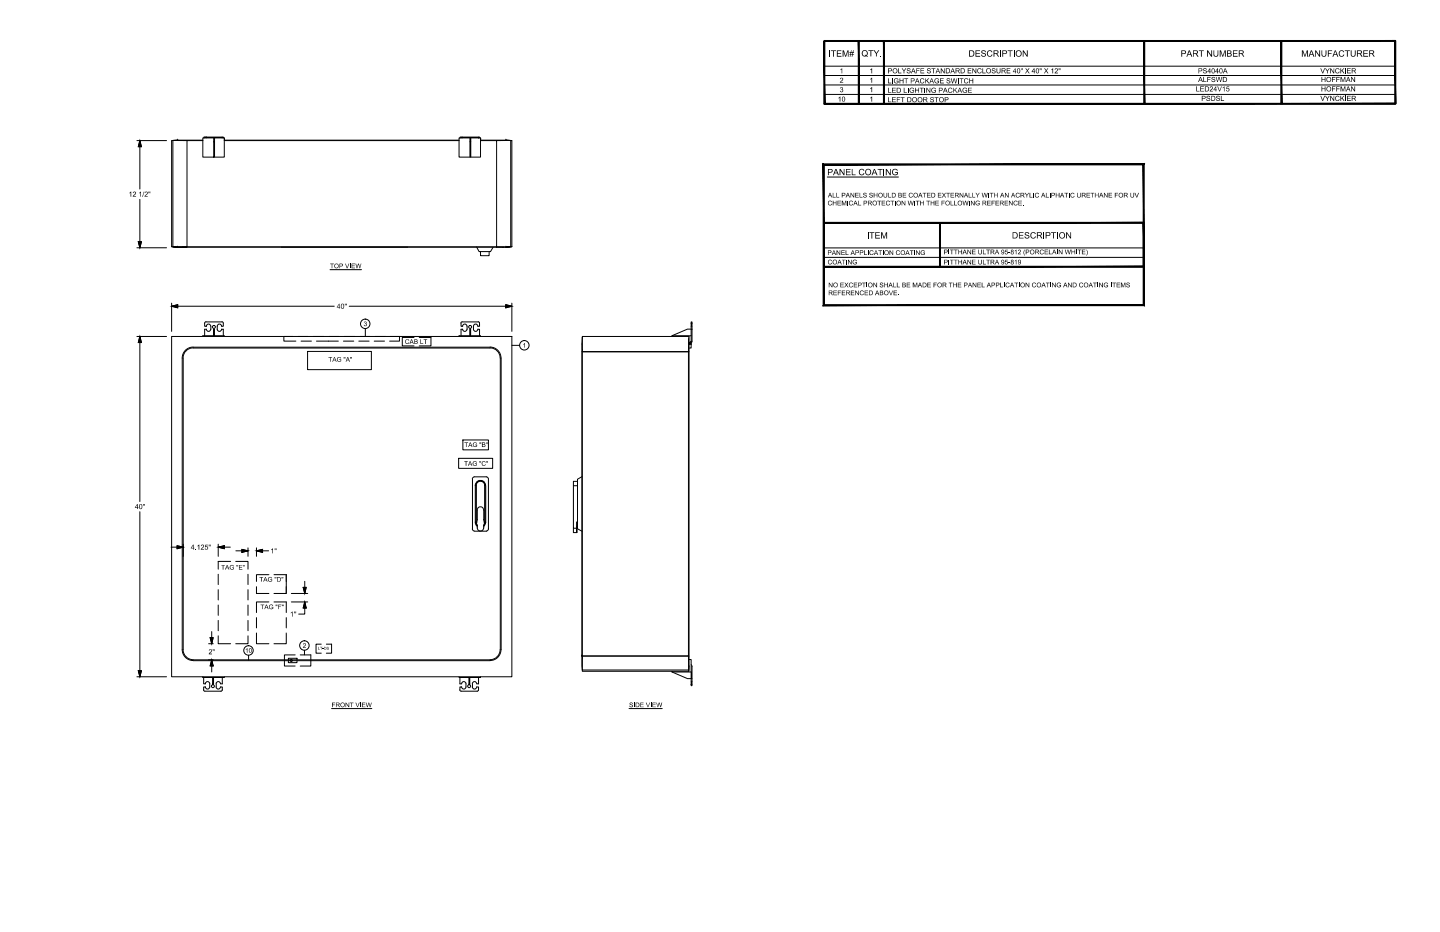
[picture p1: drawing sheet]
<svg xmlns="http://www.w3.org/2000/svg" width="432mm" height="279mm" viewBox="0 0 432 279" stroke-linecap="round" stroke-linejoin="round" font-family="sans-serif">
<g fill="none" stroke="#000" stroke-width=".3">
<path d="M247.2 12.3h86.5M247.2 19.8h171.2M247.2 22.6h171.2M247.2 25.5h171.2M247.2 28.3h171.2M41 42.1h8.9M41.9 42.1l.5 1.9h-.9zM41.9 42.1v14.6M41.9 59.8v14.5M51.8 42.1h-.3M52 42.1v31.9M53.3 42l-1.8 .1v31.9l1.8 .1"/>
<path d="M53.3 42h.1M60.8 42.1h-4.7v31.9h-4.1l99.8 .1M60.8 42l-8.8 .1h4.1M61.4 41.1h-.3v.2M61.4 41.3h-.6v5.8h3.3M61.8 41.1h4.8v.2h-4.8zM61.8 41.1h-.4v.2h.4M64.1 42.4h.2v4.7h-.2zM64.1 41.3v1.1M64.3 41.3v1.1M66.6 41.1h.4v.2h-.4M67 41.3h.3v5.8h-3"/>
<path d="M67.3 41.3v.7M67.3 42.1h70.4M67.3 42h70.4M138.2 41.1h-.2v.2M138.2 41.3h-.5v5.8h3.2M138.6 41.1h-.4v.2h.4M140.9 41.3v1.1h.3v-1.1M140.9 42.4v4.7h.3v-4.7M143.5 41.1h.3v.2h-.3zM143.5 41.1h-4.9v.2h4.9M143.8 41.3h.3v5.8h-2.9M144.1 41.3v.7"/>
<path d="M144.1 42.1h4.8v31.9M144.1 42l8.9 .1h-4.1M151.7 42l1.8 .1v31.9l-1.8 .1M151.7 42h.1M153 42.1h.1v31.9h-.1M153.1 42.1h.4M248.1 53.1h21.3M41 74.3h8.9M41.5 72.5h.9l-.5 1.8zM51.5 73.9l.3 .1M53.3 74.1h.1M56.1 74h96.9l-1.3 .1"/>
<path d="M84.4 74.1h37.8M142.9 74.1l.8 1.3h3.4l.8-1.3M144.1 75.4v1.3h2.6v-1.3M148.9 74.1h2.3M148.9 74.1h.1M151.7 74.1h.1M153.5 73.9l-.4 .1M247 74.3h95.9M247 66.8h95.9M247 77.2h95.9M51.5 91.8l1.8-.5v1zM51.5 90.9v8.4"/>
<path d="M51.5 91.8h48.7M61.9 97.8a.66 .66 0 0 1 .6-.7 .66 .66 0 0 1 .7 .7v.9M61.9 98.7a.66 .66 0 0 0 .6 .6 .66 .66 0 0 0 .7-.6M61.9 97.8h-.5v-1.1l.4-.2h5l.2 1.3h-.6a.66 .66 0 0 0-.6-.7 .66 .66 0 0 0-.7 .7v.9M61.9 98.7h-.5v2M65.1 98.7a.66 .66 0 0 0 .7 .6 .66 .66 0 0 0 .6-.6M66.4 98.7h.6v2M99 80.8h9.4M104.7 91.8h48.8M109.5 98.5v2.4M138.7 97.8a.66 .66 0 0 1 .7-.7 .66 .66 0 0 1 .6 .7l.1 .9M138.7 98.7a.66 .66 0 0 0 .7 .6 .66 .66 0 0 0 .6-.6"/>
<path d="M138.8 97.8h-.6l.1-1.1 .3-.2h5l.2 1.3h-.5a.66 .66 0 0 0-.7-.7 .66 .66 0 0 0-.6 .7v.9M138.8 98.7h-.6v2M142 98.7a.66 .66 0 0 0 .6 .6 .66 .66 0 0 0 .7-.6M143.3 98.7h.5v2M151.7 91.3l1.8 .5-1.8 .5zM153.5 90.9v8.4M207.2 96.9v.9h.3v-.9M207.2 96.9v-.4h.3v.4M207.2 98.7h-1.1l-4.6 2M207.2 97.8v.9M207.2 96.9h.3M207.5 98.7h-.3v2"/>
<path d="M207.5 97.8v4.5M41 100.9h8.9M41.9 100.9l.5 1.8h-.9zM41.9 100.9v49.5M51.5 100.9h102v102h-102zM54.9 107.3v87.5M57.9 104.3a3 3 0 0 0-3 3M57.9 104.3h89.1M60.8 100.9v-.2h6.4v.2M64 100.7v-2h.3v2M87.8 100.9h-2.7v1.4h3.6M89.4 100.9h3"/>
<path d="M90.3 102.3h3.1M92.2 105.4h19.2v5.4h-19.2zM94 100.9h3.1M94.9 102.3h6.6M98.6 100.9h3.1M103 102.3h3.1M103.2 100.9h3.1M107.6 102.3h3.1M107.9 100.9h3M112.2 102.3h3.1M112.5 100.9h3.1M117.1 100.9h2.7v1.4h-3"/>
<path d="M124.1 101.2h-3.5v2.5h3.5M125.7 101.2h3.5v2.5h-3.5M140.9 100.7v-2h.2v2M141.1 100.7h-3.4v.2M141.1 100.7h2.9v.2M146.9 104.3a3.1 3.1 0 0 1 3.1 3v87.4a3 3 0 0 1-3.1 3.1M150.2 107.3a3.2 3.2 0 0 0-3.2-3.2l-89.1-.1a3.3 3.3 0 0 0-3.3 3.3v87.5a3.3 3.3 0 0 0 3.3 3.2l89.1 .1a3.4 3.4 0 0 0 3.2-3.4M150.3 107.3v87.5M153.5 103.5h2.3M174.5 105.4l.1-4.2 .1 4.2M174.6 105.4h31.8v91.3h-31.8zM174.6 105.4v91.3"/>
<path d="M174.6 101.2v-.3h32v4.5M174.7 105.5h31.7M206.5 101.2v99.7h-31.9l-.1-4.2M206.6 103.2h.6M206.9 102.9h-.3h.6v.3M207.2 102.3l-.3 .4M207.2 103.2v1.1h-.6M207.2 100.7h-5.7v.2M207.2 102.3l-.6 .4M207.2 100.7v1.6M207.2 102.8v.1M207.5 102.3l-.2 .4-.5 .2"/>
<path d="M137.5 137.4h10.2v3h-10.2zM138.8 131.9h7.7v3h-7.7zM41.9 153.4v49.5M141.6 158.5l.2 .5 .5 .2h3.6M141.6 143.6l.2-.5 .5-.2h3.5l.6 .4 .1 15.2-.2 .5-.5 .2M141.7 143.6v15M142.5 145.5a1.55 1.55 0 0 1 1.6-1.5 1.55 1.55 0 0 1 1.5 1.6M142.5 145.4v11.2M142.5 156.5l.2 .7 .4 .6M142.7 156.5l.4 1.1M142.7 145.6v11.1M142.8 156.5l.1 .6"/>
<path d="M142.8 156.8v-11.3a1.29 1.29 0 0 1 1.3-1.2 1.29 1.29 0 0 1 1.3 1.2v11.3M143.1 153v2.9l-.2 1.1 .2 .4v.9M143.1 158.2a.95 .95 0 0 0 1 1 .95 .95 0 0 0 .9-1M143.1 153a.95 .95 0 0 1 1-1.1 .95 .95 0 0 1 .9 1.1M145 155.7l.3 1.3M145.1 153v2.7M145.1 157.5v.8M145.2 157l-.2 .5M145.4 156.5l-.1 .5M145.4 156.4v.7l-.4 .5M145.4 145.5a1.38 1.38 0 0 0-1.3-1.3 1.38 1.38 0 0 0-1.4 1.3M145.4 145.5v11.2"/>
<path d="M145.6 156.6l-.1 .7-.5 .5M145.7 145.6v11.1M171.9 158.4v1.3h1.1M171.9 145.6h1.3M173 158.4v1.3zM173 156.5v1.9M173 157.8h.2M173 156.5h.2M173.2 144.3h-1.3v14.1h1.1v-1.9M174.5 142.9l-1.3 .8v14.8l1.3 .7M51.3 164h3.6M53.1 163.6l1.8 .4-1.8 .5z"/>
<path d="M65.4 164l1.9-.4v.9zM65.4 163.1v3.7M65.4 172.2v3M65.4 176.8v3.1M65.4 164h3.7M69.2 168.3h-3.8v2.3M70.7 168.3h3.7v2.3M70.7 165.1h3.7M72.5 164.7l1.9 .4-1.9 .5zM74.4 164.2v2.6M74.4 172.2v3M74.4 176.8v3.1"/>
<path d="M76.9 175.9v2h3.7M76.9 165.1l1.8-.4v.9zM76.9 164.2v2.6M76.9 165.1h3.6M80.6 172.3h-3.7v2M82.2 172.3h3.6v5.6M85.8 175.9v2h-3.6M87.4 177.9h4.9M90.9 176.1h.9l-.4 1.8zM91.4 174.3v3.6M54.9 194.7a3 3 0 0 0 3 3.1M57.9 197.8h89.1"/>
<path d="M62.6 193h1.4M63 191.2h.9l-.4 1.8zM63.5 197.8l.4 1.8h-.9zM63.5 189.3v3.7M63.5 197.8v3.7M65.4 190.6v2.4h3.8M65.4 181.4v3.1M65.4 186v3.1M74.4 190.6v2.4h-3.7M74.4 181.4v3.1M74.4 186v3.1M74.5 196.5v1.3"/>
<path d="M76.9 189.8v3.2h3.7M76.9 185.2v3M80.6 180.5h-3.7v3.1M82.2 180.5h3.6v3.1M85.8 189.8v3.2h-3.6M85.8 185.2v3M86.5 197.3h2.6v1.4h-2.6zM87.1 197.8h.5v.4h-.5zM87.4 180.5h4.9M88.5 196.3h-3.2v3.4h3.2M90 196.3h3.2v3.4h-3.2M91.3 194.9v1.4"/>
<path d="M91.4 180.5v3.6h-1.8M91.4 180.5l.4 1.8h-.9zM96.3 193.1h-1.5v2.7h1.5M97.9 193.1h1.5v2.7h-1.5M174.5 196.7h.1M174.7 196.7l-.1 4.5h31.8l.2-4.5M174.7 196.6h31.7M206.6 199.6v1.6h-.2M206.6 197.7h.6v3.8M207.2 199.3l.3 .5v3.6h-.3v-1.9M41 202.9h8.9M41.5 201.1h.9l-.5 1.8z"/>
<path d="M60.8 202.9v.2h2.9M61 206.8l.4 .4M61.1 203.1v1.9h.5M61.6 205.9h-.5v.9M62.9 205v.9a.66 .66 0 0 1-.7 .7 .66 .66 0 0 1-.6-.7M62.9 205a.66 .66 0 0 0-.7-.7 .66 .66 0 0 0-.6 .7M63.7 203.1h.3v2h-.3zM64.8 205.9a.66 .66 0 0 0 .7 .7 .66 .66 0 0 0 .6-.7h.6l-.2 1.3h-5M64.8 205v.9M66.1 205a.66 .66 0 0 0-.6-.7 .66 .66 0 0 0-.7 .7M66.7 203.1v1.9h-.5M67.3 202.9v.2h-3.3"/>
<path d="M99.4 212.4h12.1M137.7 202.9v.2h2.9M137.9 206.8l.4 .4M137.9 203.1v1.9h.6M138.5 205.9h-.6v.9M139.7 205v.9a.66 .66 0 0 1-.6 .7 .66 .66 0 0 1-.7-.7M139.7 205a.66 .66 0 0 0-.6-.7 .66 .66 0 0 0-.7 .7M140.6 203.1h.3v2h-.3zM141.6 205.9a.68 .68 0 0 0 .7 .7 .68 .68 0 0 0 .7-.7h.5l-.1 1.1-.3 .2h-4.8M141.7 205v.9M142.9 205a.66 .66 0 0 0-.6-.7 .66 .66 0 0 0-.7 .7M143.5 203.1v1.9h-.5"/>
<path d="M144.1 202.9v.2h-3.2M188.6 212.4h10M201.5 201.2v.3h5.7M201.5 201.5l4.6 1.9h1.1M207.2 205.2h.3v.4h-.3zM207.2 205.2v-.9h.3v.9M207.2 203.4v.9M207.5 203.4v.9"/>
<circle cx="64.1" cy="98" r=".44"/>
<circle cx="109.5" cy="97.1" r="1.42"/>
<circle cx="141" cy="98" r=".44"/>
<circle cx="157.2" cy="103.5" r="1.42"/>
<circle cx="74.5" cy="195" r="1.42"/>
<circle cx="91.3" cy="193.5" r="1.42"/>
<circle cx="63.8" cy="205.7" r=".44"/>
<circle cx="140.7" cy="205.7" r=".44"/>
</g>
<g fill="#000">
<path d="M248.6 15.1h.3v1.9h-.3zM249.2 15.1h1.5v.2h-.7v1.7h-.2v-1.7h-.6zM250.9 15.1h1.4v.2h-1.1v.6h1v.2h-1v.6h1.1v.3h-1.4zM252.7 15.1h.4l.5 1.6 .5-1.6h.4v1.9h-.3v-1.6l-.5 1.6h-.3l-.5-1.6v1.6h-.2zM260.4 15.1h1.5v.2h-.6v1.6h-.3v-1.6h-.6zM261.9 15.1h.3l.6 .8 .6-.8h.3l-.8 1v.8h-.2v-.8zM263.9 16.7h.3v.2h-.3zM292.5 15.1h1.4v.2h-1.1v.6h1v.2h-1v.6h1.1v.3h-1.4zM294.3 15.4l.5-.3 .8 .3v.2l-.6-.3-.5 .2 .1 .3 1 .4-.1 .7-.8 .1-.4-.3-.1-.3 .6 .4 .6-.2v-.3l-1.1-.5zM296.1 15.4l.6-.3 .8 .3 .1 .2-.3 .1-.3-.4h-.4l-.4 .6v.5l.4 .4h.4l.4-.5 .2 .1-.2 .4-.8 .2-.5-.3-.2-.5zM299.9 15.1h.2v1.9h-.2zM302.2 15.1h1.4v.2h-.6v1.7h-.2v-1.7h-.6z"/>
<path d="M303.9 15.1h.3v1.9h-.3zM306.7 15.1h.2l1 1.5v-1.5h.3v1.9h-.3l-1-1.5v1.5h-.2zM359.5 15.1h1.5v.2h-.6v1.7h-.3v-1.7h-.6zM361.9 15.1h.3l1 1.5v-1.5h.3v1.9h-.3l-1-1.5v1.5h-.3zM363.9 15.1h.2v1.4l.3 .3 .6-.2 .1-1.5h.2v1.4l-.3 .5h-.7l-.3-.3zM365.7 15.1h.4l.5 1.6 .6-1.6h.4v1.9h-.3v-1.6l-.5 1.6h-.2l-.6-1.6v1.6h-.3zM369.7 15.1h1.4v.2h-1.2v.6h1.1v.2h-1.1v.6h1.2v.3h-1.4zM390.4 15.1h.4l.5 1.6 .6-1.6h.3v1.9h-.2v-1.6l-.6 1.6h-.2l-.6-1.6v1.6h-.2zM394.4 15.1h.2l1 1.5v-1.5h.2v1.9h-.2l-1-1.5v1.5h-.2zM396.3 15.1h.2v1.4l.3 .3 .6-.2 .1-1.5h.2v1.5l-.2 .3-.8 .1-.3-.3zM398.2 15.1h1.2v.2h-1v.6h.9v.2h-.9v.9h-.2zM401.6 15.4l.6-.3 .8 .3 .1 .2-.3 .1-.3-.4h-.4l-.4 .6v.5l.4 .4h.4l.3-.5 .3 .1-.2 .4-.9 .2-.4-.3-.2-.5z"/>
<path d="M403.3 15.1h1.5v.2h-.7v1.7h-.2v-1.7h-.6zM405 15.1h.3v1.4l.3 .3 .6-.2 .1-1.5h.2v1.2l-.3 .6-.7 .1-.4-.3zM408.8 15.1h1.4v.2h-1.1v.6h1v.2h-1v.6h1.1v.3h-1.4zM252 26.2l.4-.1 .4 .3-.2 .4 .2 .5-.2 .3h-.5l-.2-.3 .1-.1 .5 .3 .2-.3-.2-.3h-.2l.3-.3-.1-.2-.2-.1-.4 .2zM251.4 29.3l.6-.4v1.6h-.2v-1.2l-.3 .2zM252 20.9l.5-.4v1.5h-.1v-1.2l-.4 .2zM252 23.4l.5-.1 .3 .2v.4l-.7 .7h.7v.2h-1l.8-1-.1-.4-.6 .3zM260.9 20.9l.6-.4v1.5h-.2v-1.2l-.3 .2zM260.9 23.7l.6-.4v1.5h-.2v-1.1l-.3 .2zM260.9 26.5l.6-.4v1.5h-.2v-1.2l-.3 .3zM260.9 29.3l.6-.4v1.6h-.2v-1.2l-.3 .2zM266.3 23.5h.2v1.3h.8v.2h-1z"/>
<path d="M266.3 26.3h.2v1.3h.8v.2h-1zM266.3 29.2h.2v1.3h.8v.1h-1zM267.5 26.3h1.1v.2h-.9v.5h.8v.1h-.8v.5h.9v.2h-1.1zM267.5 29.2h1.1v.1h-.9v.5h.8v.2h-.8v.5h.9v.1h-1.1zM267.5 23.5h.2v1.5h-.2zM268.3 23.6l.6-.2 .4 .3 .1 .2h-.2l-.2-.2h-.5l-.2 .8 .2 .3h.4l.3-.1v-.3h-.4v-.2h.6v.6l-.8 .2-.4-.2-.2-.8zM268.9 29.2h1v.1h-.8v.5h.7v.2h-.7v.6h-.2zM269.4 20.5h.2v1.3h.7v.2h-.9zM269.7 23.5h.2v.6h.8v-.6h.2v1.5h-.2v-.7h-.8v.7h-.2zM270.1 29.2h1.2v.1h-.5v1.3h-.2v-1.3h-.5zM270.4 20.5h.2l.5 .7 .4-.7h.3l-.6 .8v.7h-.2v-.7zM271 26.3h.2v1.3h.7v.2h-.9z"/>
<path d="M271.1 23.5h1.2v.2h-.5v1.3h-.2v-1.3h-.5zM272 20.6l.4-.2 .6 .2v.3l-.5-.3-.4 .2 .9 .6v.5l-.7 .1-.3-.2-.1-.3 .5 .3 .5-.1-.1-.3-.8-.3zM272.2 26.3h.2v1.5h-.2zM272.9 26.5l.4-.2 .6 .1 .2 .3-.5-.3-.5 .1-.2 .7 .2 .3 .5 .2 .3-.2v-.3h-.4v-.2h.6v.6l-.4 .2-.7-.1-.3-.5zM274.4 26.3h.2v.6h.8v-.6h.2v1.5h-.2v-.7h-.8v.7h-.2zM274.8 20.5h1v.1h-.9v.5h.8v.2h-.8v.7h-.1zM276 20.5h1.1v.1h-.9v.5h.9v.2h-.9v.5h.9v.2h-1.1zM275.8 26.3h1.2v.2h-.5v1.3h-.2v-1.3h-.5zM276 23.7l.5-.3 .6 .3 .1 .2-.7-.3-.4 .4v.5l.3 .3 .8-.3-.3 .4-.6 .1-.3-.3zM277.2 26.3h.2v1.5h-.2zM277.4 23.5h.2v.7l.8-.7h.3l-.7 .6 .7 .9h-.3l-.5-.8-.5 .8zM277.8 26.3h.2l.8 1.2v-1.2h.2v1.5h-.2l-.8-1.2v1.2h-.2z"/>
<path d="M278.1 20.6l.6-.2 .3 .2 .1 .3-.6-.3-.3 .2 .1 .2 .8 .3-.1 .6-.7 .1-.3-.3-.1-.2 .6 .3 .5-.2-1-.6zM279 29.3l.7-.2 .3 .2v.3l-.4-.3-.5 .1 .1 .3 .8 .3 .1 .3-.3 .3h-.6l-.3-.2v-.2l.2-.1 .2 .4 .6-.2-.1-.3-.8-.3zM279.3 20.5h1.2v.1h-.5v1.4h-.2v-1.4h-.5zM279.4 26.6l.5-.3 .5 .1 .2 .3-.8-.2-.3 .2v.6l.6 .4 .3-.2v-.3h-.4v-.2h.7v.6l-.5 .2-.6-.1-.3-.4zM280.2 29.2h1.2v.1h-.4v1.3h-.3v-1.3h-.5zM280.4 23.6l.6-.2 .5 .3v.2h-.1l-.2-.2h-.6l-.2 .7 .2 .4h.5l.3-.1v-.3h-.4v-.2h.6l-.1 .6-.8 .2-.3-.2-.2-.8zM281.9 23.5h1.1v.2h-.9v.4h.8v.2h-.8v.5h.9v.2h-1.1zM282.1 20.5h.2l.8 1.2v-1.2h.2v1.5h-.2l-.8-1.2v1.2h-.2zM283.9 23.7l.4-.3 .6 .3v.2l-.3-.2-.6 .1 .1 .2 .9 .4-.2 .6-.9-.2-.1-.3 .5 .3 .5-.1-.1-.3-.7-.2zM284.4 26.6l.4-.3 .7 .2 .1 .2-.2 .1-.3-.4-.4 .1-.2 .5 .1 .5 .2 .2 .8-.4-.2 .4-.6 .1-.4-.3zM285.1 23.5h.3l.2 1.3 .4-1.3h.2l.3 1.3 .4-1.3h.1l-.3 1.5h-.2l-.4-1.3-.4 1.3h-.2zM285.9 26.3h.1v.7l1-.7-.6 .6 .7 .9h-.3l-.5-.8-.4 .8z"/>
<path d="M287.3 23.5h.2v1.5h-.2zM287.7 23.5h1.2v.2h-.5v1.3h-.2v-1.3h-.5zM288.7 26.6l.5-.3 .6 .1 .2 .3-.9-.2-.3 .3v.5l.7 .4 .3-.2v-.3h-.4v-.2h.6v.6l-.5 .2-.6-.1-.3-.4zM290.2 20.5h1.1v.1h-.9v.5h.8v.2h-.8v.5h.9v.2h-1.1zM289.2 23.7l.5-.3 .6 .3 .1 .2-.7-.3-.4 .3v.6l.3 .3 .8-.3-.3 .4-.6 .1-.3-.3zM290.3 26.3h1.1v.2h-.9v.5h.8v.1h-.8v.5h.9v.2h-1.1zM290.6 23.5h.3v.6h.7v-.6h.2v1.5h-.2v-.7h-.7v.7h-.3zM291.6 20.5h.2l.8 1.2v-1.2h.2v1.5h-.2l-.9-1.2v1.2h-.1zM293.2 20.6l.5-.2 .5 .2 .1 .3h-.1l-.3-.3h-.4l-.3 .5 .1 .4 .3 .3 .8-.3-.3 .4-.6 .1-.3-.2-.2-.7zM294.6 20.5h.2v1.3h.8v.2h-1zM297.5 20.6l.3-.2 .6 .2 .1 .3-.5-.3-.4 .2v.2l.9 .4-.1 .5-.6 .1-.3-.2-.2-.3 .5 .3 .6-.1-.1-.3-.9-.4zM298.8 20.5h.2v1.1l.3 .2 .4-.1 .1-1.2h.2l-.1 1.4-.7 .1-.3-.2z"/>
<path d="M301.9 20.5h1.1v.1h-.9v.5h.8v.2h-.8v.5h.9v.2h-1.1zM307.5 20.5l.5 .5 .5-.5h.2l-.5 .7 .6 .8h-.3l-.5-.7-.4 .7h-.2l.6-.8zM313.1 20.5h.2l.4 .5 .7-.5-.6 .7 .6 .8h-.3l-.4-.7-.7 .7 .6-.8zM315.2 20.9l.6-.4v1.5h-.2v-1.2l-.3 .2zM316.3 20.6l.3-.1 .5 .1 .1 .5-.7 .7h.7v.2h-1l.8-1v-.3l-.4-.1-.1 .3h-.2zM358.7 25.9h.2v1.3h.8v.2h-1zM359.9 25.9h1.1v.2h-.9v.4h.9v.2h-.9v.5h.9v.2h-1.1zM360.8 20.7l.4-.3 .6 .2 .1 .3-.4-.3-.5 .2v.2l.9 .4-.2 .6-.9-.2-.1-.3 .5 .3 .5-.1-.1-.3-.8-.3zM360.8 23.1h.2v1.3h.8v.2h-1zM361.9 28.9l.7-.2 .3 .5-.5-.3a.24 .24 0 0 0-.4 .2 .24 .24 0 0 0 .3 .2l.6 .4v.3l-.3 .3-.8-.3-.1-.3 .5 .4 .5-.2-.9-.6zM362 23.1h1v.2h-.8v.4h.8v.2h-.8v.7h-.2zM363.4 23.2l.7-.1 .3 .3h-.9v.2l.9 .4v.4l-.4 .2-.5-.1-.3-.4 .7 .3a.31 .31 0 0 0 .3-.4 .31 .31 0 0 0-.5-.1l-.4-.2z"/>
<path d="M362.8 26.1l.3-.2 .6 .2v.5l-.7 .6h.7v.2h-1l.8-1-.1-.3h-.4v.3zM364.8 28.9l.7-.2 .3 .5-.5-.3a.24 .24 0 0 0-.4 .2 .24 .24 0 0 0 .3 .2l.6 .4v.3l-.3 .3-.8-.3-.1-.3 .5 .4 .6-.2-1-.6zM364.6 23.1h.2l.3 1.3 .3-1.3h.3l.3 1.3 .3-1.3h.2l-.4 1.5h-.2l-.4-1.3-.3 1.3h-.2zM365 25.9h.2l.5 1.3 .5-1.3h.2l-.6 1.5h-.2zM366.1 28.7h.2v1.3h.8v.3h-1zM366.6 26.3l.6-.4v1.5h-.2v-1.2l-.3 .2zM367.9 25.9h.7v.2h-.6l-.1 .4 .7 .1 .1 .5-.3 .3-.7-.2v-.2l.4 .3 .4-.2-.2-.5-.6 .1zM396.3 23.1h.2v.6h.7v-.6h.3v1.5h-.3v-.7h-.7v.7h-.2zM396.3 25.9h.2v.6h.7v-.6h.3v1.5h-.3v-.7h-.7v.7h-.2zM395.9 20.5h.2l.5 1.3 .5-1.3h.2l-.6 1.5h-.2zM395.9 28.7h.2l.5 1.4 .5-1.4h.2l-.6 1.6h-.2zM397.3 20.5h.3l.4 .7 .5-.7h.2l-.6 .9v.6h-.2v-.6z"/>
<path d="M397.3 28.7h.3l.4 .7 .5-.7h.2l-.6 .9v.7h-.2v-.7zM398.9 20.5h.2l.8 1.2v-1.2h.2v1.5h-.2l-.8-1.2v1.2h-.2zM398.9 28.7h.2l.8 1.2v-1.2h.2v1.6h-.2l-.8-1.2v1.2h-.2zM399.4 23.1h1.1v.2h-.8v.4h.6v.2h-.6v.7h-.3zM399.4 25.9h1.1v.2h-.8v.4h.6v.2h-.6v.7h-.3zM400.7 23.1h1v.2h-.8v.4h.7v.2h-.7v.7h-.2zM400.7 25.9h1v.2h-.8v.4h.7v.2h-.7v.7h-.2zM400.5 20.6l.6-.2 .5 .4-.1 .1-.5-.3-.4 .4v.5l.3 .3 .8-.3-.3 .5h-.6l-.3-.3zM400.5 28.9l.7-.2 .4 .3-.1 .2-.5-.3-.4 .3v.5l.3 .4 .8-.4-.3 .5-.6 .1-.4-.4zM401.9 20.5h.3v.7l.7-.7h.3l-.7 .6 .7 .9h-.3l-.5-.8-.2 .8h-.3zM401.9 28.7h.3v.8l.7-.8h.3l-.7 .6 .7 1h-.3l-.5-.8-.2 .8h-.3zM402 23.1h.3l.4 1.3 .5-1.3h.2v1.5h-.1v-1.3l-.5 1.3h-.2l-.4-1.3v1.3h-.2z"/>
<path d="M402 25.9h.3l.4 1.3 .5-1.3h.2v1.5h-.1v-1.3l-.5 1.3h-.2l-.4-1.3v1.3h-.2zM403.4 20.5h.2v1.5h-.2zM403.4 28.7h.2v1.6h-.2zM403.9 20.5h1.1v.1h-.9v.5h.8v.2h-.8v.5h1v.2h-1.2zM403.9 28.7h1.1v.2h-.9v.5h.8v.1h-.8v.5h1v.3h-1.2zM405.2 23.1h.2l.7 1.1v-1.1h.2v1.5h-.2l-.8-1.2v1.2h-.1zM405.2 25.9h.2l.7 1.2v-1.2h.2v1.5h-.2l-.8-1.2v1.2h-.1zM38.8 57.8l.6-.4v1.6h-.3v-1.2l-.3 .2zM39.9 57.6l.6-.2 .3 .2-.1 .6-.6 .6h.7v.2h-1l.8-1.1-.1-.3-.7 .3zM41.7 57.8l.6-.4v1.6h-.2v-1.2l-.3 .2zM43.1 57.4l-.3 1.6h-.1zM43.5 57.5l.8 .1-.1 .6-.6 .6h.7v.2h-1l.8-1.1-.1-.3-.6 .3z"/>
<path d="M249.7 57.8h.2v1.2h.7v.2h-.9zM250.8 57.8h.2v1.2h.7v.2h-.9zM251.7 50.7h.3l1 1.4v-1.4h.2v1.8h-.2l-1-1.5v1.5h-.3zM253.7 50.7h1.3v.2h-1.1v.5h1.1v.3h-1.1v.6h1.2v.2h-1.4zM255 57.8l1 1.1v-1.1h.1v1.4h-.2l-.7-1.1v1.1h-.2zM255.4 50.7h.2v1.6h1v.2h-1.2zM256.4 57.8h1.1v.2h-.8v.4h.7v.2h-.7v.4h.8v.2h-1.1zM257.8 57.8h.1v1.2h.7v.2h-.8zM258.9 57.9l.5-.1 .4 .2-.1 .2-.3-.3-.4 .2 .1 .2 .8 .3-.2 .6-.8-.2-.1-.3 .5 .4 .4-.1v-.3l-.8-.4zM257.8 50.9l.9-.3 .4 .3 .1 .3h-.3l-.1-.3-.6-.1-.4 .5v.7l.4 .3h.5l.2-.5 .3 .1-.3 .5-.6 .2-.6-.4-.2-.9zM260.7 58l.4-.2 .5 .2-.1 .2-.2-.3-.4 .2v.2l.8 .4-.1 .5-.5 .1-.4-.3-.1-.3 .5 .4 .5-.2-.1-.2-.8-.3zM262 57.8h.2v.6h.7v-.6h.2v1.4h-.2v-.7h-.7v.7h-.2z"/>
<path d="M263.2 50.7h1.5v.2h-.7v1.6h-.2v-1.6h-.6zM265 50.7h.2v1.8h-.2zM265.6 50.7h.3l1 1.4v-1.4h.2v1.8h-.2l-1-1.5v1.5h-.3zM265 57.8h.1v1l.3 .3 .4-.1v-1.2h.3v1l-.3 .4-.8-.1zM266.3 57.8h.2v1.2h.7v.2h-.9zM267.7 50.8l.5-.2 .8 .1 .2 .5-.6-.4-.6 .2-.3 .8 .3 .4 .7 .1 .3-.2v-.3h-.6v-.3h.8v.8l-.6 .3-.8-.2-.3-.6zM270.7 57.8h1v.2h-.8v.4h.8v.2h-.8v.4h.9v.2h-1.1zM272.6 58l.5-.2 .5 .2 .1 .2-.7-.3-.3 .4 .2 .7h.5l.1-.3 .2 .1-.2 .3-.4 .2-.5-.3zM276.7 57.8h1.1v.2h-.5v1.2h-.2v-1.2h-.4zM278 57.8h1v.2h-.8v.4h.8v.2h-.8v.4h.8v.2h-1zM281.2 57.8h1.1v.2h-.9v.4h.8v.2h-.8v.4h.9v.2h-1.1zM282.5 57.8l.5 .5 .7-.5-.5 .7 .5 .7h-.3l-.3-.6-.5 .6h-.2l.5-.7z"/>
<path d="M283.7 57.8h1.1v.2h-.4v1.2h-.2v-1.2h-.5zM285.1 57.8h1v.2h-.9v.4h.8v.2h-.8v.4h.9v.2h-1zM287.8 57.8l.9 1.1v-1.1h.2v1.4h-.2l-.8-1.1v1.1h-.1zM290.5 57.8h.1v1.2h.8v.2h-.9zM291.6 57.8h.1v1.2h.7v.2h-.8zM292.5 57.8h.2l.4 .7 .5-.7h.2l-.6 .8v.6h-.1v-.6zM294.4 57.8h.2l.2 1.2 .4-1.2h.2l.3 1.2 .3-1.2h.2l-.4 1.4h-.2l-.3-1.2-.4 1.2h-.1zM296.4 57.8h.2v1.4h-.2zM296.8 57.8h1.1v.2h-.5v1.2h-.1v-1.2h-.5zM298.1 57.8h.2v.6h.7v-.6h.2v1.4h-.2v-.7h-.7v.7h-.2zM301.4 57.8l.9 1.1v-1.1h.2v1.4h-.3l-.7-1.1v1.1h-.1zM304.7 58l.4-.2 .6 .2-.1 .2-.5-.3-.4 .5 .1 .4 .3 .3 .7-.3-.3 .4-.4 .1-.4-.3z"/>
<path d="M307.3 57.8h.2l.5 .7 .4-.7h.2l-.6 .8v.6h-.2v-.6zM308.7 57.8h.2v1.2h.7v.2h-.9zM309.9 57.8h.1v1.4h-.1zM310.4 58.1l.5-.3 .6 .2 .1 .2h-.3l-.5-.3-.3 .5 .3 .7 .8-.3-.3 .4-.4 .1-.5-.3zM313.6 57.8h.2v1.2h.7v.2h-.9zM314.8 57.8h.1v1.4h-.1zM316.6 57.8h.2v.6h.7v-.6h.2v1.4h-.2v-.7h-.7v.7h-.2zM319.2 57.8h1.1v.2h-.4v1.2h-.3v-1.2h-.4zM320.5 57.8h.2v1.4h-.2zM321.1 58l.4-.2 .6 .2-.1 .2-.5-.3-.3 .4 .2 .7 .4 .1 .2-.4 .2 .1-.2 .4-.9-.2zM323 57.8h.2v1.1l.3 .2 .3-.1 .1-1.2h.2v1.1l-.2 .3-.8-.2zM325.8 57.8h1v.2h-.8v.4h.8v.2h-.8v.4h.9v.2h-1.1z"/>
<path d="M327 57.8h1.1v.2h-.5v1.2h-.1v-1.2h-.5zM328.3 57.8h.2v.6h.8v-.6h.1v1.4h-.1v-.7h-.8v.7h-.2zM331 57.8l1 1.1v-1.1h.1v1.4l-.9-1.1v1.1h-.2zM332.4 57.8h1v.2h-.8v.4h.8v.2h-.8v.4h.9v.2h-1.1zM334.3 57.8h1v.2h-.8v.4h.6v.2h-.6v.6h-.2zM339 57.8h.2v1.1l.2 .2 .4-.1 .1-1.2h.2l-.1 1.1-.2 .3-.8-.2zM340.2 57.8h.2l.5 1.2 .4-1.2h.2l-.5 1.4h-.2zM248.4 78l.3-.2 .7 .2 .1 .3-.8-.3-.3 .4 .3 .7 .8-.3-.2 .4-.6 .1-.3-.2zM248.4 60.4l.4-.3 .6 .2 .1 .3-.8-.3-.3 .4 .3 .7 .8-.3-.3 .4-.5 .1-.3-.3zM249.7 60.2h.2v.5h.7v-.5h.2v1.4h-.2v-.7h-.7v.7h-.2zM250.9 75h.2l.7 1.1v-1.1h.2v1.4l-.9-1.1v1.1h-.2zM251.1 60.2h1.1v.2h-.9v.4h.8v.1h-.8v.5h.9v.2h-1.1z"/>
<path d="M252.3 75h1v.2h-.8v.4h.8v.2h-.8v.5h.9v.1h-1.1zM252.4 60.2h.3l.4 1.2 .4-1.2h.3v1.4h-.2v-1.2l-.4 1.2h-.2l-.4-1.2v1.2h-.2zM252.5 77.9h1.1l-.5 .1v1.3h-.2v-1.3zM253.6 75h.2v1.3h.7v.1h-.9zM253.8 77.9h.1v1.4h-.1zM254.1 60.2h.2v1.4h-.2zM254.3 77.9h.2l.7 1.1v-1.1h.2v1.4l-.9-1.1v1.1h-.2zM254.7 60.4l.4-.3 .6 .2 .1 .3-.8-.3-.3 .4 .3 .7 .8-.3-.2 .4-.6 .1-.3-.3zM255.8 78l.3-.2 .6 .1 .2 .4-.8-.3-.3 .7 .2 .3 .6 .1 .2-.4h-.4v-.1h.5v.5l-.3 .2-.7-.2-.3-.5zM257.3 60.2h.2v1.2h.7v.2h-.9zM259.1 75h.2v1.3h.7v.1h-.9zM260.2 69.6h.2v1.9h-.2z"/>
<path d="M260.3 75h.1v1.4h-.1zM260.7 69.6h1.5v.2h-.6v1.7h-.3v-1.7h-.6zM260.8 75.3l.5-.3 .5 .1 .1 .3-.7-.2-.3 .4 .1 .5 .3 .2 .6-.3-.2 .4h-.6l-.3-.2zM262.5 69.6h1.3v.2h-1.1v.6h1.1v.2h-1.1v.7h1.1v.2h-1.3zM263.1 60.2h1.1v.2h-.4v1.2h-.2v-1.2h-.5zM263.4 75h1.1v.2h-.5v1.2h-.2v-1.2h-.4zM264.2 69.6h.4l.5 1.6 .6-1.6h.3v1.9h-.2v-1.6l-.6 1.6h-.2l-.6-1.6v1.6h-.2zM264.4 60.2h1v.2h-.8v.4h.8v.1h-.8v.5h.9v.2h-1.1zM264.7 75h.2v1.4h-.2zM265.8 60.4l.7-.3 .3 .3-.1 .2-.2-.3h-.4l-.3 .4 .3 .7 .8-.3-.2 .4-.9-.1zM266.7 75h.2l.8 1.1v-1.1h.1v1.4l-.9-1.1v1.1h-.2zM267 60.2h1.1v.2h-.4v1.2h-.2v-1.2h-.5z"/>
<path d="M268.3 60.2h.2v1.4h-.2zM268.8 75.3l.4-.3 .6 .2-.1 .3-.6-.3-.3 .3v.5l.4 .3 .7-.3-.2 .4h-.6l-.3-.2zM270.4 60.2h.2l.7 1.1v-1.1h.2v1.4l-1-1.1v1.1h-.1zM272.2 60.2h.2l.3 1.2 .3-1.2h.2l.3 1.2 .3-1.2h.2l-.4 1.4h-.1l-.4-1.2-.3 1.2h-.2zM272.8 75h1.1v.2h-.4v1.2h-.2v-1.2h-.5zM274.2 75h.1v1.4h-.1zM274.2 60.2h.2v1.4h-.2zM274.7 75l.9 1.1v-1.1h.2v1.4h-.2l-.7-1.1v1.1h-.2zM274.6 60.2h1.1v.2h-.4v1.2h-.2v-1.2h-.5zM275.9 60.2h.2v.5h.7v-.5h.2v1.4h-.2v-.7h-.7v.7h-.2zM276.2 75.3l.4-.3 .5 .1 .2 .3-.4-.2-.5 .1-.1 .7 .5 .3 .3-.1v-.3h-.3v-.2h.6v.5l-.4 .2-.7-.1-.3-.4zM277.8 60.2h1.1v.2h-.5v1.2h-.2v-1.2h-.4z"/>
<path d="M279.1 60.2h.2v.5h.7v-.5h.2v1.4h-.2v-.7h-.7v.7h-.2zM280.5 60.2h1v.2h-.8v.4h.8v.1h-.8v.5h.8v.2h-1zM282.3 60.2h1v.2h-.8v.4h.7v.1h-.7v.7h-.2zM284.5 74.8h.1v1.4h-.1zM284.5 77.9h.1v1.4h-.1zM285.1 60.2h.1v1.2h.7v.2h-.8zM284.9 74.8h1.1v.2h-.5v1.2h-.2v-1.2h-.4zM284.9 77.9h1.1l-.5 .1v1.3h-.2v-1.3zM286.1 60.2h.2v1.2h.7v.2h-.9zM286.1 74.8h1.1v.2h-.5v1.2h-.2v-1.2h-.4zM286.1 77.9h1.1l-.5 .1v1.3h-.2v-1.3zM287.4 74.8h.2v.6h.7v-.6h.2v1.4h-.2v-.6h-.7v.6h-.2z"/>
<path d="M287.4 77.9h.2v.5h.7v-.5h.2v1.4h-.2v-.7h-.7v.7h-.2zM288.6 60.2h.2l.3 1.2 .3-1.2h.2l.3 1.2 .3-1.2h.2l-.3 1.4h-.3l-.3-1.2-.3 1.2h-.2zM290.1 74.8l.9 1.1v-1.1h.2v1.4h-.2l-.7-1.1v1.1h-.2zM290.1 77.9l.9 1.1v-1.1h.2v1.4h-.2l-.7-1.1v1.1h-.2zM290.6 60.2h.2v1.4h-.2zM291.2 60.2l.8 1.1v-1.1h.3v1.4h-.3l-.7-1.1v1.1h-.1zM291.5 74.8h1v.2h-.8v.4h.8v.2h-.8v.5h.9v.1h-1.1zM291.5 77.9h1l-.8 .1v.5h.8l-.8 .1v.5h.9v.2h-1.1zM292.6 60.4l.5-.3 .6 .2 .1 .3h-.2l-.2-.3-.6 .1-.1 .5 .1 .4 .6 .1 .2-.4h-.4v-.1h.6v.5l-.4 .2-.7-.2-.2-.3zM293.4 74.8h.1v1l.2 .3 .5-.1v-1.2h.3l-.2 1.3-.6 .2-.3-.2zM293.4 77.9h.1v1l.2 .2 .5-.1v-1.1h.3l-.2 1.3-.9-.1zM294.8 74.8h.1v1.3h.7v.1h-.8z"/>
<path d="M294.8 77.9h.1v1.2h.7v.2h-.8zM296 60.2h1v.2h-.8v.4h.8v.1h-.8v.5h.9v.2h-1.1zM295.7 74.8h1.2v.2h-.5v1.2h-.2v-1.2h-.5zM295.7 77.9h1.2l-.5 .1v1.3h-.2v-1.3zM297.3 60.2h1v.2h-.8v.4h.7v.1h-.7v.7h-.2zM298.5 60.2h1v.2h-.8v.4h.8v.1h-.8v.5h.9v.2h-1.1zM301.3 60.2h.9v.2h-.8v.4h.8v.1h-.8v.5h.9v.2h-1zM301.5 74.9h.7v.1h-.6v.4l.4-.1 .2 .3-.3 .7-.6-.3 .2-.2 .3 .3 .3-.2-.2-.4-.5 .1zM301.5 77.9h.7v.1h-.6v.4l.4-.1 .2 .3-.3 .7-.6-.3 .6 .1 .2-.2-.2-.4-.5 .1zM302.4 75.6h.5v.2h-.5zM302.4 78.7h.5v.2h-.5zM302.5 60.2h.3l.7 1.1v-1.1h.1v1.4l-.9-1.1v1.1h-.2z"/>
<path d="M304.3 75.2l.5-.4v1.4h-.2v-1.1l-.2 .2zM304.3 78.2l.5-.4v1.5h-.2v-1.1l-.3 .2zM304 60.4l.4-.3 .7 .3-.1 .2-.3-.3h-.3l-.3 .3 .3 .8 .8-.3-.2 .4-.9-.1zM305.4 60.2h1v.2h-.9v.4h.9v.1h-.9v.5h.9v.2h-1zM305.5 69.6h1.4v.2h-1.1v.6h1v.2h-1v.7h1.1v.2h-1.4zM305.3 75l.5-.2 .3 .3v.4l-.6 .6h.6v.1h-.9l.8-.9-.3-.3-.4 .3zM306.7 61.4l.2 .2zM307.3 69.8l.4-.2 .9 .2v.3l-.2 .1-.3-.4-.6 .2 .1 .3 1 .3 .1 .5-.2 .3-.7 .1-.5-.3-.1-.3h.2l.5 .4 .6-.3-.2-.3-1-.4zM307.2 74.9l.2-.1-.3 .8 .3 1.1-.5-.8zM309.1 69.9l.6-.3 .8 .3 .1 .2-.3 .1-.1-.3-.5-.1-.5 .5 .3 .9 .5 .1 .4-.4h.2l-.2 .5-.7 .1-.6-.3-.1-.3zM311.9 75l.8-.2 .3 .3-.2 .2-.4-.3-.4 .3v.5l.3 .3 .7-.3-.2 .4-.5 .1-.4-.3-.1-.6zM312.9 69.6h.2v1.9h-.2z"/>
<path d="M313.3 74.8h1v.2h-.9v.4h.8v.2h-.8v.5h.9v.1h-1zM314.5 74.8h.2v1.3h.7v.1h-.9zM315.2 69.6h1.5v.2h-.7v1.7h-.2v-1.7h-.6zM317 69.6h.2v1.9h-.2zM317 74.8h.1v1.4h-.1zM317.5 74.8l.9 1.1v-1.1h.2v1.4h-.2l-.7-1.1v1.1h-.2zM319.7 69.6h.2l1.1 1.5v-1.5h.2v1.9h-.3l-1-1.5v1.5h-.2zM319.3 74.8h.2l.3 1.3 .3-1.3h.2l.3 1.3 .3-1.3h.2l-.4 1.4h-.2l-.3-1.2-.3 1.2h-.2zM321.3 74.8h.2v.6h.7v-.6h.2v1.4h-.2v-.6h-.7v.6h-.2zM322.7 74.8h.2v1.4h-.2zM323.2 74.8h1.1v.2h-.5v1.2h-.2v-1.2h-.4zM324.4 74.8h1v.2h-.8v.4h.8v.2h-.8v.5h.9v.1h-1.1z"/>
<path d="M325.7 74.8l.5 .7v.5l-.4 .7 .2-1.2zM99 79h1.1v.2h-.5v1.2h-.1v-1.2h-.5zM103.5 79h.2l.4 1.2 .4-1.2h.2l-.5 1.4h-.2zM104.9 79h.2v1.4h-.2zM105.4 79h1.1v.2h-.9v.4h.8v.2h-.8v.4h.9v.2h-1.1zM106.6 79h.2l.2 1.2 .4-1.2h.2l.3 1.2 .3-1.2h.2l-.4 1.4h-.2l-.3-1.2-.4 1.2h-.1zM109.2 96.5l.4-.1 .3 .2-.1 .4 .2 .4-.3 .4-.4-.1-.2-.3 .3 .2 .4-.1v-.3l-.4-.1 .4-.5-.3-.1-.4 .3zM248.5 84.7l1 1.1v-1.1h.1v1.4h-.2l-.7-1.1v1.1h-.2zM249.9 87.1h1v.2h-.8v.4h.8v.2h-.8v.4h.9v.2h-1.1zM251.2 87.1h1v.2h-.8v.4h.7v.2h-.7v.6h-.2zM252 84.7h1v.2h-.8v.4h.8v.2h-.8v.5h.9v.1h-1.1zM252.4 87.1h1v.2h-.8v.4h.8v.2h-.8v.4h.9v.2h-1.1z"/>
<path d="M253.2 84.7l.6 .5 .6-.5-.5 .7 .6 .7h-.3l-.4-.6-.4 .6h-.3l.6-.7zM255.1 87.1h1v.2h-.8v.4h.8v.2h-.8v.4h.9v.2h-1.1zM254.7 84.9l.6-.2 .4 .2-.1 .3-.5-.3-.4 .3 .1 .6 .5 .2 .3-.4 .2 .1-.2 .3-.5 .2-.4-.3-.2-.6zM256 84.7h1v.2h-.8v.4h.8v.2h-.8v.5h.9v.1h-1.1zM256.4 87.1h.3l.7 1.1v-1.1h.1v1.4l-.9-1.1v1.1h-.2zM257.9 87.3l.4-.2 .6 .2 .1 .2-.7-.3-.3 .3 .2 .8h.4l.3-.3h.1l-.1 .4-.7 .1-.2-.2-.2-.3zM258.5 84.7h1.1v.2h-.4v1.2h-.2v-1.2h-.5zM259.3 87.1h1v.2h-.9v.4h.9v.2h-.9v.4h.9v.2h-1zM259.9 84.7h.1v1.4h-.1zM261.9 84.7l.9 1.1v-1.1h.2v1.4h-.2l-.7-1.1v1.1h-.2zM263.9 84.9l.5-.2 .4 .2-.1 .3-.3-.3-.4 .1 .1 .2 .8 .3-.2 .6-.9-.1v-.3l.5 .3 .4-.1v-.3l-.9-.4zM265.2 84.7h.1v.6h.8v-.6h.2v1.4h-.2v-.6h-.8v.6h-.1z"/>
<path d="M266.5 87.1h.2l.5 1.2 .4-1.2h.2l-.6 1.4h-.1zM267.9 84.7h.1v1.3h.7v.1h-.8zM268 87.1h1v.2h-.8v.4h.7v.2h-.7v.4h.8v.2h-1zM268.9 84.7h.2v1.3h.7v.1h-.9zM269.3 88.3l.2 .2zM271.9 84.7h1v.2h-.8v.4h.8v.2h-.8v.5h.9v.1h-1.1zM273.7 84.7h.3l.4 1.2 .4-1.2h.3v1.4h-.2v-1.2l-.4 1.2h-.2l-.4-1.2v1.2h-.2zM278.1 84.7h1v.2h-.8v.4h.7v.2h-.7v.5h.8v.1h-1zM279.9 84.7h1v.2h-.8v.4h.7v.2h-.7v.6h-.2zM284.5 84.7h1.1v.2h-.5v1.2h-.1v-1.2h-.5zM285.8 84.7h.2v.6h.7v-.6h.2v1.4h-.2v-.6h-.7v.6h-.2zM287.2 84.7h1v.2h-.8v.4h.8v.2h-.8v.5h.9v.1h-1.1z"/>
<path d="M291.7 84.7h.2l.7 1.1v-1.1h.2v1.4l-1-1.1v1.1h-.1zM293.1 84.7h1v.2h-.8v.4h.7v.2h-.7v.5h.8v.1h-1zM294.4 84.7h.2v1.3h.7v.1h-.9zM299.9 84.7h.2v1.3h.7v.1h-.9zM301.1 84.7h.1v1.4h-.1zM301.7 84.9l.5-.2 .5 .2-.2 .3-.5-.3-.3 .4 .3 .7 .8-.3-.3 .4h-.6l-.3-.2zM304.2 84.7h1.1v.2h-.5v1.2h-.1v-1.2h-.5zM305.5 84.7h.2v1.4h-.2zM307.5 84.7h.2l.8 1.1v-1.1h.1v1.4l-.9-1.1v1.1h-.2zM309.6 84.9l.4-.2 .6 .2 .1 .2-.7-.2-.3 .3 .2 .8 .5-.1 .1-.3 .2 .1-.2 .3-.5 .2-.4-.3zM313.6 84.7h1.1v.2h-.4v1.2h-.2v-1.2h-.5zM315 84.7h.2v1.4h-.2z"/>
<path d="M315.5 84.7l.9 1.1v-1.1h.2v1.4h-.2l-.7-1.1v1.1h-.2zM317 84.9l.4-.2 .5 .1 .2 .3-.8-.2-.2 .8 .5 .3 .4-.1v-.3h-.4v-.2h.6v.5l-.5 .3-.6-.2-.2-.4zM320.3 84.7l.9 1.1v-1.1h.2v1.4h-.2l-.8-1.1v1.1h-.1zM323.7 84.9l.5-.2 .5 .2 .1 .2-.7-.2-.3 .3 .2 .8 .8-.3-.2 .4-.4 .1-.5-.3zM327.8 84.7h1.1v.2h-.5v1.2h-.2v-1.2h-.4zM329.1 84.7h.2v1.4h-.2zM329.6 84.7h.2l.7 1.1v-1.1h.2v1.4h-.2l-.7-1.1v1.1h-.2zM331.1 85l.5-.3 .4 .1 .3 .3-.9-.2-.2 .6 .2 .4 .4 .1 .3-.2v-.2h-.4v-.2h.6v.6l-.5 .2-.6-.2-.2-.3zM333.1 84.7h.2v1.4h-.2zM333.5 84.7h1.1v.2h-.4v1.2h-.2v-1.2h-.5zM334.8 84.7h1.1v.2h-.9v.4h.8v.2h-.8v.5h.9v.1h-1.1zM336.1 84.7h.3l.4 1.2 .4-1.2h.3v1.4h-.2v-1.2l-.4 1.2h-.2l-.4-1.2v1.2h-.2z"/>
<path d="M337.8 84.8l.6-.1 .3 .2-.1 .3-.2-.3-.5 .1 .1 .2 .8 .3-.1 .5h-.9l-.1-.3 .5 .3 .5-.2-.9-.5zM98.5 107h1.1v.2h-.5v1.2h-.1v-1.2h-.5zM101.2 107.3l.3-.3 .6 .1 .2 .3-.8-.2-.3 .7 .2 .3 .5 .1 .2-.4h-.4v-.2h.6v.6l-.3 .1-.8-.1-.2-.3zM121.7 101.9l.2-.2 .7 .1 .1 .3-.7-.3-.3 .4 .2 .7 .8-.3-.2 .5-.8-.1-.2-.5zM126.1 101.7h.1v1.2h.7v.2h-.8zM127 101.7h1.1v.2h-.4v1.2h-.2v-1.2h-.5zM156.9 103.2l.5-.3v1.3h-.1v-1l-.4 .2zM139.2 138.2h1.1v.2h-.4v1.2h-.3v-1.2h-.4zM139.3 132.6h1.1v.2h-.5v1.2h-.2v-1.2h-.4zM141.8 138.5l.4-.3 .7 .2 .1 .3h-.2l-.2-.3-.5 .1-.2 .7 .6 .3 .3-.1v-.3h-.4v-.2h.6v.6l-.5 .2-.6-.2-.2-.4zM141.9 132.9l.3-.3 .7 .1 .1 .3-.4-.3-.5 .2-.1 .6 .3 .3h.4l.2-.3h-.4v-.2h.6v.5l-.4 .2-.6-.1-.3-.5zM144.6 138.4l.3-.2 .6 .2 .1 .2-.7-.2-.3 .3 .3 .8 .8-.3-.3 .4h-.6l-.2-.2-.2-.6z"/>
<path d="M58.6 164.6l.2 .2zM59.3 163.6l.5-.3v1.5h-.3v-1.2l-.3 .2zM60.4 163.4l.5-.1 .3 .2-.1 .5-.6 .6h.7v.2h-1l.8-1.1-.1-.3-.7 .3zM61.6 163.3h.7v.2h-.5l-.1 .4 .3-.1 .4 .3v.4l-.3 .3h-.4l-.3-.3 .2-.1 .4 .3 .2-.3-.2-.5-.5 .2zM66.4 169.4h1.1l-.5 .1v1.3h-.2v-1.3zM69 169.6l.4-.2h.5l.2 .4-.7-.3-.3 .2v.6l.6 .3 .3-.1v-.3l-.4-.1h.5v.5l-.4 .2-.6-.2-.2-.4zM71.7 169.4h.9l-.8 .1v.5h.8v.1h-.8v.5h.9v.2h-1zM77.8 173h1.1v.2h-.4v1.2h-.2v-1.2h-.5zM80.5 173.2l.4-.2 .5 .1 .2 .3-.8-.2-.3 .6 .1 .3 .6 .1 .2-.4h-.4v-.1h.6v.5l-.4 .2-.6-.1-.3-.4zM81.3 164.7l.6-.3v1.5h-.2v-1.2l-.4 .3zM62.7 194.8l.2-.2 .6 .2 .1 .4-.7 .7h.7v.3h-1l.8-1.1-.2-.3-.6 .3zM73.7 194.6l.5-.3v1.4h-.2v-1.1l-.3 .2z"/>
<path d="M78.1 181.3h1.1v.1h-.4v1.2h-.2v-1.2h-.5zM80.8 181.4l.4-.2 .6 .1 .1 .3-.2 .1-.2-.3h-.4l-.3 .7 .7 .4 .2-.1v-.3l-.3-.2h.5v.5l-.4 .3-.6-.2-.3-.5zM83.4 181.3h1v.1h-.8v.4h.6l-.6 .2v.6h-.2zM87.3 183.6l.4-.3v1.6h-.1v-1.2l-.4 .2zM90.9 193l.5-.2 .3 .2v.4l-.6 .6h.6v.2h-.9l.8-.9-.1-.3-.6 .2zM95.4 193.9l.1 .8 .5 .1h-.6zM96 193.9h.7l-.3 .1v.8l-.1-.8zM96.7 194.4l.4 .1zM98 194h.6l-.5 .1 .5 .3v.3l-.6-.1h.5zM99.6 210.6h.9v.2h-.7v.4h.6v.2h-.6v.6h-.2zM103.6 210.6l.9 1.1v-1.1h.2v1.4h-.2l-.7-1.1v1.1h-.2zM104.9 210.6h1.1v.2h-.5v1.2h-.1v-1.2h-.5z"/>
<path d="M106.6 210.6h.2l.4 1.3 .4-1.3h.3l-.6 1.4zM108 210.6h.2v1.4h-.2zM108.5 210.6h1v.2h-.8v.4h.8l-.8 .2v.5l.9 .1h-1.1zM109.7 210.6h.2l.2 1.2 .4-1.2h.2l.3 1.2 .3-1.2h.1l-.3 1.4h-.2l-.3-1.2-.3 1.2h-.2zM188.9 210.7l.5-.1 .4 .2v.2l-.4-.2-.4 .1v.2l.8 .3-.2 .6h-.5l-.3-.2-.1-.2 .4 .3 .5-.2v-.2l-.8-.4zM190.1 210.6h.2v1.4h-.2zM192 210.6h1v.2h-.8v.4h.7l-.7 .2v.5l.8 .1h-1zM193.7 210.6h.2l.4 1.3 .5-1.3h.1l-.5 1.4zM195.1 210.6h.2v1.4h-.2zM195.7 210.6h.9v.2h-.8v.4h.8l-.8 .2v.5l.9 .1h-1zM196.8 210.6h.2l.3 1.2 .3-1.2h.2l.3 1.2 .3-1.2h.2l-.4 1.4h-.2l-.3-1.2-.4 1.2h-.1z"/>
<path d="M255.2 15.1h.2l-.1 .5h.4l.3-.5-.1 .5 .2 .2h-.3l-.1 .5h.4v.2h-.4l-.1 .5h-.2l.1-.5h-.4l-.1 .5h-.2l.1-.5-.2-.2h.3v-.5h-.3v-.2h.4zM255.3 15.8l-.2 .5h.5v-.5z"/>
<path d="M258.6 15.3l.5-.3 .7 .1 .4 .7-.1 .7a.23 .23 0 0 0-.2 .3 .23 .23 0 0 0 .4 .1l-.1 .2-.4-.3-.7 .2-.5-.3-.2-.6zM258.8 15.5v1l.4 .2h.4l-.2-.3 .3 .2 .3-.4-.2-.7-.3-.3z"/>
<path d="M290.6 15.1h1l.4 .3 .2 .8-.4 .7-1.2 .1zM290.9 15.3v1.4h.8l.2-.5-.1-.6-.2-.2z"/>
<path d="M297.9 15.1h1.1l.4 .2v.6l-.5 .2 .7 .9h-.3l-.7-.8h-.4v.8h-.3zM298.2 15.3v.6l1-.2-.3-.4z"/>
<path d="M300.6 15.1h1.1l.3 .4-.2 .6-1 .1v.8h-.2zM300.8 15.3v.7l.9-.1v-.5z"/>
<path d="M304.6 16.1a.95 .95 0 0 1 1.9 0 .95 .95 0 0 1-1.9 0zM305 15.4l-.2 .4 .1 .7 .4 .3 .5-.1 .3-.4-.1-.8-.5-.2z"/>
<path d="M354.2 15.1h1.2l.3 .5-.2 .5-1 .1v.8h-.3zM354.5 15.3v.7l.8-.1-.1-.5z"/>
<path d="M356.5 15.1h.3l.7 1.9h-.3l-.2-.6h-.8l-.2 .6h-.2zM356.6 15.3l-.3 .9h.6z"/>
<path d="M357.7 15.1l1.4 .2 .1 .5-.5 .4 .7 .8h-.3l-.6-.8h-.5v.8h-.3zM358 15.3v.6h.6l.4-.2-.2-.4z"/>
<path d="M367.9 15.1l1.3 .2 .1 .4-.3 .3 .3 .2-.1 .7-1.3 .1zM368.2 15.3v.6l.8-.1-.1-.4zM368.2 16.1v.6l.9-.1-.1-.4z"/>
<path d="M371.5 15.1h1.1l.3 .2v.6l-.5 .2 .7 .9h-.3l-.6-.8h-.5v.8h-.2zM371.7 15.3v.6l1-.1-.2-.5z"/>
<path d="M393.1 15.1h.3l.8 1.9h-.3l-.3-.6h-.8l-.1 .6h-.3zM393.2 15.3l-.3 .9h.7z"/>
<path d="M400.3 15.1h.2l.8 1.9h-.3l-.2-.6h-.8l-.2 .6h-.3zM400.4 15.3l-.3 .9h.6z"/>
<path d="M406.9 15.1l1.4 .2 .1 .5-.5 .4 .7 .8h-.4l-.6-.8h-.5v.8h-.2zM407.1 15.3v.6h.7l.4-.2-.2-.4z"/>
<path d="M410.6 15.1l1.4 .2v.6l-.4 .3 .6 .8h-.3l-.6-.8h-.5v.8h-.2zM410.8 15.3v.6l1-.2-.2-.4z"/>
<path d="M252.6 29.1l.5-.2 .3 .4v.7l-.3 .5-.6-.3zM252.8 29.2l-.2 .8 .4 .3 .2-.2v-.8z"/>
<path d="M266.3 20.5h.9l.3 .4-.2 .4-.8 .1v.6h-.2zM266.5 20.6v.6l.7-.1v-.4z"/>
<path d="M267.7 21.2a.77 .77 0 0 1 1.5 0 .77 .77 0 0 1-1.5 0zM267.9 21.2a.57 .57 0 0 0 1.1 0 .57 .57 0 0 0-1.1 0z"/>
<path d="M268.9 26.3h.8l.3 .2 .2 .7-.3 .5-1 .1zM269.1 26.5v1.1h.6l.2-.9z"/>
<path d="M272.1 29.2h.8l.3 .2 .1 .8-.3 .4h-.9zM272.3 29.3v1.2l.7-.1v-.9z"/>
<path d="M273.1 23.5h.8l.4 .3-.2 .5-.8 .1v.6h-.2zM273.3 23.7v.5l.7-.1v-.4z"/>
<path d="M273.8 20.5h.2l.6 1.5h-.3l-.1-.5h-.7l-.1 .5h-.2zM273.8 20.6l-.2 .8h.5z"/>
<path d="M273.5 29.9a.77 .77 0 0 1 1.5 0 .77 .77 0 0 1-1.5 0zM273.7 29.9a.56 .56 0 0 0 1.1 0 .56 .56 0 0 0-1.1 0z"/>
<path d="M274.9 23.5h.3l.5 1.5h-.2l-.1-.5h-.7l-.1 .5h-.3zM275 23.7l-.2 .7h.5z"/>
<path d="M275.2 29.9a.76 .76 0 0 1 1.5 0 .76 .76 0 0 1-1.5 0zM275.4 29.9a.58 .58 0 0 0 1.1 0 .58 .58 0 0 0-1.1 0z"/>
<path d="M276.8 29.2l1.2 .1v.4l-.3 .3 .5 .6h-.3l-.5-.6h-.3v.6h-.3zM277.1 29.3v.5l.8-.2-.2-.3z"/>
<path d="M279.3 23.5h.2l.6 1.5h-.2l-.2-.5h-.7l-.1 .5h-.2zM279.3 23.7l-.2 .7h.5z"/>
<path d="M281.1 20.5h.2l.6 1.5h-.2l-.2-.5h-.6l-.2 .5h-.2zM281.2 20.6l-.2 .8h.5z"/>
<path d="M281.5 26.3h.9l.3 .4-.2 .4-.8 .1v.6h-.2zM281.7 26.5v.5l.7-.1v-.4z"/>
<path d="M281.6 29.9a.75 .75 0 0 1 1.5 0 .75 .75 0 0 1-1.5 0zM281.8 29.9a.56 .56 0 0 0 1.1 0 .56 .56 0 0 0-1.1 0z"/>
<path d="M283.3 26.3h.3l.6 1.5h-.2l-.2-.4h-.6l-.2 .4h-.2zM283.4 26.5l-.2 .7h.5z"/>
<path d="M283.3 29.2h.9l.2 .2-.1 .6h-.8v.6h-.2zM283.5 29.3v.5l.7-.1-.1-.4z"/>
<path d="M283.6 20.5h.8l.4 .2 .1 .6-.3 .6-1 .1zM283.8 20.6v1.2l.7-.1 .2-.3-.1-.6z"/>
<path d="M285.6 20.5h.2l.6 1.5h-.2l-.2-.5h-.6l-.2 .5h-.2zM285.7 20.6l-.3 .8h.5z"/>
<path d="M286.5 20.5l1.1 .1 .1 .5-.4 .2 .6 .7h-.3l-.5-.7h-.3v.7h-.3zM286.8 20.6v.6l.8-.2-.2-.4z"/>
<path d="M287.7 26.3h.2l.6 1.5h-.2l-.2-.4h-.6l-.2 .4h-.2zM287.8 26.5l-.3 .7h.5z"/>
<path d="M288.1 20.5h.8l.3 .2 .1 .8-.2 .4-1 .1zM288.3 20.6v1.2l.6-.1 .2-.8-.3-.3z"/>
<path d="M295.7 21.2a.75 .75 0 0 1 1.5 0 .75 .75 0 0 1-1.5 0zM295.9 21.2a.6 .6 0 0 0 1.2 0 .6 .6 0 0 0-1.2 0z"/>
<path d="M300.3 20.5l1.2 .1v.5l-.4 .2 .6 .7h-.3l-.5-.7h-.3v.7h-.3zM300.6 20.6v.6l.8-.3-.2-.3z"/>
<path d="M304.4 20.5l.1 .9h.2l-.2 .6h-.1v-.4h-.7zM304.4 20.8l-.5 .6h.5z"/>
<path d="M305.1 20.6l.5-.1 .2 .2 .1 .8-.3 .5h-.3l-.3-.3zM305.3 20.6l-.2 .9 .4 .4 .2-.3v-.7z"/>
<path d="M306.1 20.5h.2v.5zM306.5 20.5h.2l-.1 .5z"/>
<path d="M310 20.5h.2v.9h.2l-.2 .6h-.2v-.4h-.6zM310 20.8l-.4 .6h.4z"/>
<path d="M310.7 20.6l.6-.1 .2 .2 .1 .9-.3 .4-.6-.3zM311 20.6l-.2 1 .3 .3 .2-.2 .1-.8z"/>
<path d="M311.8 20.5h.2l-.1 .5zM312.1 20.5h.2v.5z"/>
<path d="M317.4 20.5h.3l-.1 .5zM317.8 20.5h.2v.5z"/>
<path d="M359.9 23.1h.2l.6 1.5h-.2l-.2-.5h-.7l-.1 .5h-.2zM359.9 23.2l-.2 .7h.5z"/>
<path d="M359.4 20.5h.8l.3 .3-.2 .5-.7 .1v.6h-.2zM359.6 20.6v.6l.7-.1-.1-.5z"/>
<path d="M360.4 28.7h.8l.3 .3-.1 .5-.8 .1v.7h-.2zM360.6 28.9v.5l.7-.1-.1-.4z"/>
<path d="M361.3 25.9h.7l.4 .2 .2 .7-.3 .5-1 .1zM361.5 26.1v1.1h.7l.1-.9z"/>
<path d="M362.7 20.5h.2v.9h.2l-.2 .6h-.2v-.4h-.6zM362.7 20.8l-.5 .6h.5z"/>
<path d="M363.2 28.7h.8l.3 .3 .1 .7-.3 .5-.9 .1zM363.4 28.9v1.1h.7v-.9z"/>
<path d="M363.5 20.6l.4-.1 .3 .3 .1 .7-.3 .5h-.5l-.2-.3zM363.6 20.6l-.1 .8 .3 .5 .3-.2v-.6l-.1-.4z"/>
<path d="M364.6 25.9l.1 1h.2l-.2 .5h-.2v-.4h-.6zM364.5 26.2l-.4 .7h.4z"/>
<path d="M365.1 20.5h.1v.9h.2l-.2 .6h-.2v-.4h-.6zM365 20.8l-.4 .6h.4z"/>
<path d="M365.7 20.7l.6-.2 .3 .3v.8l-.3 .4-.6-.2zM365.9 20.7l-.1 .9 .4 .3 .2-.9-.1-.4z"/>
<path d="M366.7 23.1l1.1 .2 .1 .7-.2 .5-1 .1zM366.9 23.3v1.1h.6l.2-.9-.2-.2z"/>
<path d="M367.3 20.5h.2l.6 1.5h-.2l-.2-.5h-.6l-.2 .5h-.2zM367.4 20.6l-.3 .8h.6z"/>
<path d="M397.7 23.8a.75 .75 0 0 1 1.5 0 .75 .75 0 0 1-1.5 0zM397.9 23.8a.6 .6 0 0 0 1.2 0 .6 .6 0 0 0-1.2 0z"/>
<path d="M397.7 26.7a.75 .75 0 0 1 1.5 0 .75 .75 0 0 1-1.5 0zM397.9 26.7a.6 .6 0 0 0 1.2 0 .6 .6 0 0 0-1.2 0z"/>
<path d="M404.2 23.1h.2l.6 1.5h-.2l-.2-.5h-.6l-.2 .5h-.2zM404.3 23.2l-.3 .7h.5z"/>
<path d="M404.2 25.9h.2l.6 1.5h-.2l-.2-.4h-.6l-.2 .4h-.2zM404.3 26.1l-.3 .7h.5z"/>
<path d="M405.3 20.5l1.1 .1 .1 .5-.4 .2 .6 .7h-.3l-.5-.7h-.4v.7h-.2zM405.5 20.6v.6l.8-.3-.1-.3z"/>
<path d="M405.3 28.7l1.1 .1 .1 .5-.4 .3 .6 .7h-.3l-.5-.7h-.4v.7h-.2zM405.5 28.9v.5l.8-.2-.1-.3z"/>
<path d="M44.5 57.4h.2v.6zM44.9 57.4h.2l-.1 .6z"/>
<path d="M248.8 57.8h.2l.6 1.4h-.2l-.2-.4h-.6l-.3 .4zM248.9 57.9l-.2 .7h.4z"/>
<path d="M248.3 50.7h1l.4 .4-.2 .6-1 .1v.7h-.2zM248.5 50.9v.6l.9-.1-.1-.5z"/>
<path d="M250.5 50.7h.3l.8 1.8h-.3l-.2-.5h-.8l-.3 .5h-.2zM250.6 50.8l-.3 1h.7z"/>
<path d="M252.4 57.8h.8l.3 .4-.1 .4-.8 .1v.5h-.2zM252.6 58v.5l.7-.1-.1-.4z"/>
<path d="M254.1 57.8h.2l.6 1.4h-.2l-.2-.4h-.6l-.1 .4h-.2zM254.2 57.9l-.2 .7h.5z"/>
<path d="M259.4 51.6a.95 .95 0 0 1 1.9 0 .95 .95 0 0 1-1.9 0zM259.9 51l-.2 .3 .1 .8 .4 .3 .4-.1 .3-.3v-.9l-.4-.3z"/>
<path d="M262.1 50.7h.2l.8 1.8h-.3l-.2-.5h-.8l-.2 .5h-.2zM262.2 50.8l-.3 1h.6z"/>
<path d="M263.3 58.5a.75 .75 0 0 1 1.5 0 .75 .75 0 0 1-1.5 0zM263.6 58.5a.53 .53 0 0 0 1 0 .53 .53 0 0 0-1 0z"/>
<path d="M267.4 57.8l1 .1 .2 .8-.3 .4-.9 .1zM267.6 58v1h.7v-.8z"/>
<path d="M269.4 57.8l.9 .1v1.2l-.9 .1zM269.6 58v.4l.6-.1-.1-.3zM269.6 58.6v.4h.6l-.1-.4z"/>
<path d="M273.9 58.5a.71 .71 0 0 1 1.4 0 .71 .71 0 0 1-1.4 0zM274.1 58.5a.55 .55 0 0 0 1.1 0 .55 .55 0 0 0-1.1 0z"/>
<path d="M275.9 57.8h.2l.5 1.4h-.2l-.1-.4h-.6l-.2 .4h-.2zM276 57.9l-.3 .7h.5z"/>
<path d="M279.3 57.8h.7l.4 .3v.6l-.2 .4-.9 .1zM279.5 58v1h.6l.1-.8z"/>
<path d="M286.4 57.8l1 .2v.4l-.3 .2 .5 .6h-.3l-.5-.6h-.3v.6h-.1zM286.5 58v.4l.8-.2-.1-.2z"/>
<path d="M289.5 57.8h.3l.6 1.4h-.3l-.1-.4h-.6l-.4 .4zM289.7 57.9l-.3 .7h.5z"/>
<path d="M300.4 57.8h.2l.6 1.4h-.2l-.2-.4h-.5l-.2 .4h-.2zM300.5 57.9l-.2 .7h.5z"/>
<path d="M303.7 57.8h.2l.5 1.4-.3-.4h-.6l-.3 .4zM303.8 57.9l-.2 .7h.4z"/>
<path d="M306 57.8l1.1 .2v.4l-.3 .2 .5 .6h-.3l-.5-.6h-.3v.6h-.2zM306.2 58v.4l.7-.1v-.3z"/>
<path d="M312.7 57.8h.2l.6 1.4h-.2l-.2-.4h-.6l-.3 .4zM312.8 57.9l-.2 .7h.4z"/>
<path d="M315.3 57.8h.7l.3 .3-.1 .5-.7 .1v.5h-.2zM315.5 58v.5l.6-.1v-.4z"/>
<path d="M318.4 57.8h.2l.5 1.4h-.2l-.1-.4h-.6l-.2 .4h-.2zM318.5 57.9l-.3 .7h.5z"/>
<path d="M324.4 57.8l1.1 .2v.4l-.4 .2 .6 .6h-.3l-.5-.6h-.3v.6h-.2zM324.6 58v.4l.7-.1-.1-.3z"/>
<path d="M330.1 57.8h.2l.6 1.4h-.2l-.2-.4h-.6l-.3 .4zM330.2 57.9l-.2 .7h.4z"/>
<path d="M335.4 58.5a.7 .7 0 0 1 1.4 0 .7 .7 0 0 1-1.4 0zM335.6 58.5a.55 .55 0 0 0 1.1 0 .55 .55 0 0 0-1.1 0z"/>
<path d="M337 57.8l1.1 .2v.4l-.4 .2 .5 .6-.7-.6h-.3v.6h-.2zM337.2 58v.4l.7-.1-.1-.3z"/>
<path d="M100.2 79.7a.7 .7 0 0 1 1.4 0 .7 .7 0 0 1-1.4 0zM100.4 79.7a.55 .55 0 0 0 1.1 0 .55 .55 0 0 0-1.1 0z"/>
<path d="M248.3 75h.8l.2 .3-.1 .5h-.8v.6h-.1zM248.4 75.2v.5l.7-.1-.1-.4z"/>
<path d="M250 75l.7 1.4h-.2l-.2-.4h-.5l-.2 .4h-.2zM250 75.2l-.2 .6h.5z"/>
<path d="M249.7 78.5a.72 .72 0 0 1 1.4 0 .72 .72 0 0 1-1.4 0zM249.9 78.5a.52 .52 0 0 0 1 0 .52 .52 0 0 0-1 0z"/>
<path d="M251.6 77.9h.2l.6 1.4h-.2l-.2-.4h-.6l-.3 .4zM251.7 78l-.2 .7h.5z"/>
<path d="M255.6 75h.2l.6 1.4h-.3l-.1-.4h-.6l-.1 .4h-.3zM255.7 75.2l-.2 .6h.4z"/>
<path d="M256.4 60.2h.2l.6 1.4h-.2l-.2-.4h-.6l-.3 .4zM256.5 60.3l-.2 .7h.4z"/>
<path d="M256.5 75h.8l.3 .3-.1 .5h-.8v.6h-.2zM256.7 75.2v.5l.7-.2-.1-.3z"/>
<path d="M257.8 75h.8l.3 .3-.2 .5h-.7v.6h-.2zM258 75.2v.5l.7-.1-.1-.4z"/>
<path d="M259 60.2h.8l.2 .2-.1 .5-.7 .1v.6h-.2zM259.2 60.4v.4l.6-.1-.1-.3z"/>
<path d="M260.3 60.2l1 .1 .1 .3-.4 .3 .5 .7h-.2l-.5-.7h-.3v.7h-.2zM260.5 60.3v.5l.7-.1-.1-.3z"/>
<path d="M261.6 60.9a.7 .7 0 0 1 1.4 0 .7 .7 0 0 1-1.4 0zM261.8 60.9a.55 .55 0 0 0 1.1 0 .55 .55 0 0 0-1.1 0z"/>
<path d="M262.6 75l.7 1.4h-.2l-.1-.4h-.6l-.2 .4h-.2zM262.7 75.2l-.3 .6h.5z"/>
<path d="M265.2 75.7a.7 .7 0 0 1 1.4 0 .7 .7 0 0 1-1.4 0zM265.4 75.8a.52 .52 0 0 0 1 0 .52 .52 0 0 0-1 0z"/>
<path d="M268.8 60.8a.7 .7 0 0 1 1.4 0 .7 .7 0 0 1-1.4 0zM269 60.9a.54 .54 0 0 0 1 0 .54 .54 0 0 0-1 0z"/>
<path d="M270.1 75.7a.7 .7 0 0 1 1.4 0 .7 .7 0 0 1-1.4 0zM270.2 75.7a.55 .55 0 0 0 1.1 0 .55 .55 0 0 0-1.1 0z"/>
<path d="M272 75h.2l.6 1.4h-.2l-.2-.4h-.5l-.2 .4h-.2zM272.1 75.2l-.2 .6h.5z"/>
<path d="M283.1 74.8l.9 .1 .2 .3-.2 .4-.7 .1v.5h-.2zM283.3 75v.5l.7-.1-.1-.4z"/>
<path d="M283.1 77.9h.9l.2 .3-.1 .4-.8 .1v.6h-.2zM283.3 78v.5l.7-.1-.1-.4z"/>
<path d="M283.5 60.9a.71 .71 0 0 1 1.4 0 .71 .71 0 0 1-1.4 0zM283.7 60.9a.53 .53 0 0 0 1 0 .53 .53 0 0 0-1 0z"/>
<path d="M287.2 60.9a.7 .7 0 0 1 1.4 0 .7 .7 0 0 1-1.4 0zM287.3 60.9a.55 .55 0 0 0 1.1 0 .55 .55 0 0 0-1.1 0z"/>
<path d="M289.2 74.8h.2l.5 1.4h-.2l-.2-.4h-.5l-.2 .4h-.2zM289.2 75l-.2 .7h.5z"/>
<path d="M289.2 77.9h.2l.5 1.4h-.2l-.2-.4h-.5l-.2 .4h-.2zM289.2 78l-.2 .7h.5z"/>
<path d="M294.6 60.2l1.1 .1v.5l-.4 .1 .6 .7-.8-.7h-.3v.7h-.2zM294.8 60.3v.5l.8-.2-.1-.2z"/>
<path d="M297 74.8h.8l.3 .2v.5l-.3 .1 .5 .6-.7-.6h-.3v.6h-.3zM297.3 75v.5l.7-.2-.2-.3z"/>
<path d="M297 77.9l1.1 .1v.4l-.3 .2 .5 .7-.7-.7h-.3v.7h-.3zM297.3 78v.5l.7-.2-.1-.3z"/>
<path d="M298.9 74.8l.7 1.4h-.2l-.2-.4h-.6l-.3 .4zM298.9 75l-.2 .7h.5z"/>
<path d="M298.9 77.9l.7 1.4h-.2l-.2-.4h-.6l-.3 .4zM298.9 78l-.2 .7h.5z"/>
<path d="M299.8 60.2l1.1 .1v.4l-.3 .2 .5 .7-.7-.7h-.4v.7h-.2zM300 60.3v.5l.8-.2-.1-.2z"/>
<path d="M300.4 74.9l.4-.1 .3 .3v.7l-.2 .4-.6-.1 .1-.2 .4 .2 .2-.3v-.2l-.2 .2-.5-.2zM300.4 75.3a.3 .3 0 0 0 .6 0 .3 .3 0 0 0-.6 0z"/>
<path d="M300.3 78l.4-.2 .4 .4v.7l-.3 .4-.5-.3 .4 .1 .3-.2v-.3l-.7 .1zM300.4 78.3a.31 .31 0 0 0 .6 0 .31 .31 0 0 0-.6 0z"/>
<path d="M303.2 75l.4-.2 .3 .3-.2 .4 .3 .5-.2 .2-.7-.1v-.4l.2-.2-.2-.2zM303.3 75.2a.22 .22 0 0 0 .4 0 .22 .22 0 0 0-.4 0zM303.2 75.8a.3 .3 0 0 0 .6 0 .3 .3 0 0 0-.6 0z"/>
<path d="M303.1 78l.4-.2 .4 .2-.2 .5 .3 .2-.1 .5-.6 .1-.2-.2v-.5l.2-.1zM303.3 78.2a.22 .22 0 0 0 .4 0 .22 .22 0 0 0-.4 0zM303.2 78.9a.3 .3 0 0 0 .6 0 .3 .3 0 0 0-.6 0z"/>
<path d="M303.6 69.6h1l.4 .3 .2 1-.4 .5-1.2 .1zM303.9 69.8v1.5l.8-.1 .2-.3-.1-.9z"/>
<path d="M305.3 78l.4-.2 .4 .4v.7l-.3 .4-.5-.2 .1-.2 .4 .2 .2-.2v-.3l-.2 .2-.5-.2zM305.4 78.3a.3 .3 0 0 0 .6 0 .3 .3 0 0 0-.6 0z"/>
<path d="M307.6 74.8l.9 .1 .2 .4-.3 .3-.6 .1v.5h-.2zM307.8 75v.5l.6-.1v-.4z"/>
<path d="M308.8 75.5a.7 .7 0 0 1 1.4 0 .7 .7 0 0 1-1.4 0zM309 75.6a.55 .55 0 0 0 1.1 0 .55 .55 0 0 0-1.1 0z"/>
<path d="M310.4 74.8l1.1 .2v.5l-.4 .1 .5 .6-.6-.6h-.4v.6h-.2zM310.6 75v.5l.7-.2-.1-.3z"/>
<path d="M310.9 69.6l1.4 .1 .1 .6-.5 .3 .7 .9h-.3l-.7-.9h-.4v.9h-.3zM311.2 69.8v.6h.8l.2-.2-.2-.4z"/>
<path d="M313.5 69.6h1.1l.4 .4-.2 .6-1 .1v.8h-.3zM313.8 69.8v.7l.9-.1-.1-.5z"/>
<path d="M316 74.8h.2l.6 1.4h-.2l-.2-.4h-.6l-.3 .4zM316.1 75l-.2 .7h.4z"/>
<path d="M317.6 70.5a.95 .95 0 0 1 1.9 0 .95 .95 0 0 1-1.9 0zM317.8 70.5a.71 .71 0 0 0 1.4 0 .71 .71 0 0 0-1.4 0z"/>
<path d="M101.7 91l.1 1h.2l-.2 .5h-.2v-.3h-.6zM101.6 91.3l-.4 .7h.4z"/>
<path d="M101.8 79l.8 .1 .3 .2-.2 .5-.7 .1v.5h-.2zM102 79.2v.5l.6-.1-.1-.4z"/>
<path d="M102.3 91.2l.6-.2 .3 .3v.8l-.3 .5-.6-.3zM102.6 91.2l-.2 1 .4 .2 .2-1z"/>
<path d="M103.4 91h.2v.6zM103.7 91h.3l-.1 .6z"/>
<path d="M248.5 87.1l1.1 .1v.5l-.4 .2 .6 .6h-.3l-.5-.6h-.3v.6h-.2zM248.7 87.2v.5l.8-.2-.3-.3z"/>
<path d="M249.9 85.4a.72 .72 0 0 1 1.4 0 .72 .72 0 0 1-1.4 0zM250 85.4a.55 .55 0 0 0 1.1 0 .55 .55 0 0 0-1.1 0z"/>
<path d="M253.7 87.1l1.1 .1v.5l-.3 .2 .5 .6-.7-.6h-.4v.6h-.2zM253.9 87.2v.5l.8-.2-.1-.2z"/>
<path d="M257.3 84.7h.8l.3 .3-.2 .5-.7 .1v.5h-.2zM257.5 84.9v.5l.7-.1-.1-.4z"/>
<path d="M260.3 85.4a.7 .7 0 0 1 1.4 0 .7 .7 0 0 1-1.4 0zM260.5 85.4a.55 .55 0 0 0 1.1 0 .55 .55 0 0 0-1.1 0z"/>
<path d="M260.6 87.1l1 .2 .1 .7-.2 .4-.9 .1zM260.8 87.3v1h.6l.1-.8z"/>
<path d="M262.9 87.1h.2l.6 1.4h-.2l-.2-.4h-.6l-.1 .4h-.2zM263 87.2l-.2 .7h.5z"/>
<path d="M263.8 87.1l.9 .1 .1 .3-.2 .2 .3 .4-.2 .3-.9 .1zM264 87.3v.4l.6-.1v-.3zM264 87.8v.5l.7-.1-.1-.3z"/>
<path d="M265.1 87.8a.7 .7 0 0 1 1.4 0 .7 .7 0 0 1-1.4 0zM265.3 87.8a.55 .55 0 0 0 1.1 0 .55 .55 0 0 0-1.1 0z"/>
<path d="M266.9 84.7h.3l.5 1.4h-.2l-.1-.4h-.6l-.2 .4h-.2zM267 84.9l-.2 .6h.5z"/>
<path d="M270.6 84.7l.9 .2v1.1l-.9 .1zM270.7 84.9v.4h.4a.23 .23 0 0 0 .3-.1 .23 .23 0 0 0-.1-.3zM270.7 85.5v.5l.7-.1v-.4z"/>
<path d="M275.7 84.7h.3l.5 1.4h-.2l-.1-.4h-.6l-.2 .4h-.2zM275.8 84.9l-.2 .6h.5z"/>
<path d="M276.7 84.7l1 .2 .1 .8-.1 .3-1 .1zM276.8 84.9v1.1l.6-.1 .3-.3-.1-.6z"/>
<path d="M281.1 85.4a.7 .7 0 0 1 1.4 0 .7 .7 0 0 1-1.4 0zM281.2 85.4a.55 .55 0 0 0 1.1 0 .55 .55 0 0 0-1.1 0z"/>
<path d="M282.6 84.7l1.1 .2v.5l-.3 .1 .5 .6-.7-.6h-.3v.6h-.3zM282.9 84.9v.5l.7-.2-.1-.3z"/>
<path d="M289.1 84.7h.7l.3 .3-.1 .5-.8 .1v.5h-.1zM289.2 84.9v.5l.7-.1v-.4z"/>
<path d="M290.8 84.7l.7 1.4h-.2l-.1-.4h-.6l-.4 .4zM290.9 84.9l-.3 .6h.5z"/>
<path d="M296.4 84.7h.2l.6 1.4h-.2l-.2-.4h-.6l-.1 .4h-.2zM296.5 84.9l-.2 .6h.4z"/>
<path d="M297.3 84.7h.8l.3 .3-.2 .5-.7 .1v.5h-.2zM297.5 84.9v.5l.7-.2-.1-.3z"/>
<path d="M298.6 84.7h.8l.3 .3-.2 .5-.7 .1v.5h-.2zM298.8 84.9v.5l.7-.1v-.4z"/>
<path d="M303.3 84.7h.3l.6 1.4h-.3l-.1-.4h-.6l-.4 .4zM303.5 84.9l-.3 .6h.5z"/>
<path d="M306 85.4a.71 .71 0 0 1 1.4 0 .71 .71 0 0 1-1.4 0zM306.1 85.4a.55 .55 0 0 0 1.1 0 .55 .55 0 0 0-1.1 0z"/>
<path d="M310.9 85.4a.7 .7 0 0 1 1.4 0 .7 .7 0 0 1-1.4 0zM311.1 85.4a.52 .52 0 0 0 1 0 .52 .52 0 0 0-1 0z"/>
<path d="M312.8 84.7h.2l.6 1.4h-.2l-.2-.4h-.6l-.1 .4h-.2zM312.9 84.9l-.2 .6h.5z"/>
<path d="M319.3 84.7h.3l.5 1.4h-.2l-.2-.4h-.5l-.2 .4h-.2zM319.4 84.9l-.2 .6h.5z"/>
<path d="M321.7 84.7l1 .2v1.1l-1 .1zM321.8 84.9v1.1h.6l.3-.4-.1-.6z"/>
<path d="M325 85.4a.7 .7 0 0 1 1.4 0 .7 .7 0 0 1-1.4 0zM325.2 85.4a.55 .55 0 0 0 1.1 0 .55 .55 0 0 0-1.1 0z"/>
<path d="M327 84.7l.7 1.4h-.2l-.2-.4h-.5l-.2 .4h-.2zM327.1 84.9l-.3 .6h.5z"/>
<path d="M100.2 107l.8 1.4h-.3l-.1-.4h-.6l-.1 .4h-.3zM100.3 107.2l-.3 .7h.5z"/>
<path d="M103.1 107h.1v.6zM103.4 107h.2l-.1 .6z"/>
<path d="M104.2 107h.2l.5 1.4h-.2l-.2-.4h-.5l-.3 .4zM104.3 107.2l-.3 .7h.5z"/>
<path d="M105 107h.2v.6zM105.3 107h.2v.6z"/>
<path d="M123.3 101.7h.2l.6 1.4h-.2l-.2-.4h-.6l-.1 .4h-.2zM123.4 101.8l-.2 .7h.4z"/>
<path d="M124.2 101.7l1 .2-.2 .4 .3 .3-.2 .4-.9 .1zM124.4 101.9v.4l.6-.1-.1-.3zM124.4 102.5v.4h.6v-.4z"/>
<path d="M140.9 138.2l.7 1.4h-.2l-.1-.4h-.6l-.2 .4h-.2zM141 138.4l-.3 .7h.5z"/>
<path d="M140.9 132.6h.2l.6 1.4h-.2l-.2-.4h-.6l-.3 .4zM141 132.8l-.2 .6h.5z"/>
<path d="M143.7 138.2h.2v.6zM144 138.2h.3l-.1 .6z"/>
<path d="M143.8 132.6h.2v.5zM144.1 132.6h.2v.5z"/>
<path d="M144.5 132.6l.9 .1v1.2l-.9 .1zM144.7 132.8v.4h.6v-.4zM144.7 133.4v.4h.7l-.1-.4z"/>
<path d="M145.8 132.6h.2l-.1 .5zM146.1 132.6h.1v.5z"/>
<path d="M145.8 138.2h.2v.6zM146.1 138.2h.2v.6z"/>
<path d="M41.1 151.1h.2v1h.2l-.2 .5h-.2v-.3h-.6zM41.1 151.4l-.5 .7h.5z"/>
<path d="M41.8 151.2l.6-.1 .3 .4v.8l-.4 .3h-.4l-.2-.3zM42 151.3l-.1 1 .4 .2 .1-1.1z"/>
<path d="M42.9 151.1h.2l-.1 .5zM43.2 151.1h.2v.5z"/>
<path d="M57.9 163.3h.2v.9h.2l-.2 .6h-.2v-.4h-.7zM57.9 163.6l-.5 .6h.5z"/>
<path d="M62.6 163.3h.2v.5zM62.9 163.3h.2v.5z"/>
<path d="M68 169.4h.2l.6 1.4h-.2l-.2-.5h-.6l-.1 .5h-.2zM68.1 169.5l-.2 .7h.5z"/>
<path d="M70.9 169.4h.2l-.1 .5zM71.2 169.4h.2v.5z"/>
<path d="M72.8 169.4h.3l-.1 .5zM73.2 169.4h.1v.5z"/>
<path d="M79.5 173l.7 1.4-.3-.4h-.6l-.2 .4h-.2zM79.6 173.1l-.2 .7h.4z"/>
<path d="M82.4 173h.1v.5zM82.7 173h.2l-.1 .5z"/>
<path d="M82.4 164.4h.2l-.1 .5zM82.7 164.4h.2v.5z"/>
<path d="M83.1 173l1 .2 .1 .7-.2 .4-.9 .1zM83.3 173.2v1l.6-.1 .1-.7z"/>
<path d="M84.4 173h.2v.5zM84.7 173h.2v.5z"/>
<path d="M63.8 194.6h.2v.6zM64.1 194.6h.2v.6z"/>
<path d="M74.8 194.4l.4-.1 .3 .2v.9l-.2 .3-.6-.2zM75 194.5l-.2 .7 .4 .4 .1-.9z"/>
<path d="M79.8 181.3h.2l.5 1.3h-.2l-.1-.4h-.6l-.3 .4zM79.9 181.4l-.2 .7h.4z"/>
<path d="M82.7 181.3h.2l-.1 .4zM83 181.3h.2l-.1 .4z"/>
<path d="M84.5 181.3h.2v.4zM84.8 181.3h.2v.4z"/>
<path d="M88.3 183.3h.2l-.1 .6zM88.6 183.3h.2v.6z"/>
<path d="M97.2 193.9l.6 .2-.1 .6-.5 .1zM97.3 194v.7l.3-.1 .1-.5z"/>
<path d="M100.7 210.6l1.1 .2v.5l-.3 .1 .5 .6h-.3l-.5-.6h-.3v.6h-.2zM100.9 210.8v.4h.4a.23 .23 0 0 0 .3-.1 .23 .23 0 0 0-.1-.3z"/>
<path d="M102.1 211.3a.7 .7 0 0 1 1.4 0 .7 .7 0 0 1-1.4 0zM102.3 211.3a.53 .53 0 0 0 1 0 .53 .53 0 0 0-1 0z"/>
<path d="M190.6 210.6h.7l.4 .3 .1 .5-.3 .5-.9 .1zM190.8 210.8v1.1l.6-.1 .1-.8z"/>
</g>
<g fill="#000" stroke="#000" stroke-width=".3">
<path d="M41.9 42.1l.5 1.9h-.9zM41.5 72.5h.9l-.5 1.8zM51.5 91.8l1.8-.5v1zM151.7 91.3l1.8 .5-1.8 .5zM41.9 100.9l.5 1.8h-.9zM53.1 163.6l1.8 .4-1.8 .5zM65.4 164l1.9-.4v.9zM72.5 164.7l1.9 .4-1.9 .5zM76.9 165.1l1.8-.4v.9zM90.9 176.1h.9l-.4 1.8zM63 191.2h.9l-.4 1.8zM63.5 197.8l.4 1.8h-.9z"/>
<path d="M91.4 180.5l.4 1.8h-.9zM41.5 201.1h.9l-.5 1.8z"/>
<path d="M247.2 12.1v.3l171.2-.3zM247.2 12.4l171.2-.3v.3z"/>
<path d="M247 12.3l.3 18.8v-18.8zM247 12.3l.3 18.8h-.3z"/>
<path d="M257.4 12.3l.3 18.8v-18.8zM257.4 12.3l.3 18.8h-.3z"/>
<path d="M264.9 12.3l.3 18.8v-18.8zM264.9 12.3l.3 18.8h-.3z"/>
<path d="M343 12.3l.3 18.8v-18.8zM343 12.3l.3 18.8h-.3z"/>
<path d="M384.1 12.3l.3 18.8v-18.8zM384.1 12.3l.3 18.8h-.3z"/>
<path d="M418.2 12.3l.3 18.8v-18.8zM418.2 12.3l.3 18.8h-.3z"/>
<path d="M247.2 31v.3l171.2-.3zM247.2 31.3l171.2-.3v.3z"/>
<path d="M246.8 49.1l.4 .3 95.9-.3zM247.2 49.4l95.9-.3-.3 .3zM343.1 49.1l-.3 .3 .3 42.2zM342.8 49.4l.3 42.2-.3-.3zM246.8 91.6h96.3l-.3-.3zM246.8 91.6l.4-.3h95.6zM246.8 49.1v42.5l.4-.3zM246.8 49.1l.4 .3v41.9z"/>
<path d="M247 66.7v.3l95.9-.3zM247 67l95.9-.3v.3z"/>
<path d="M247 79.8v.3l95.9-.3zM247 80.1l95.9-.3v.3z"/>
<path d="M281.7 66.8l.3 13.2v-13.2zM281.7 66.8l.3 13.2h-.3z"/>
<path d="M342.8 66.8l.3 13.2v-13.2zM342.8 66.8l.3 13.2h-.3z"/>
</g>
</svg>
